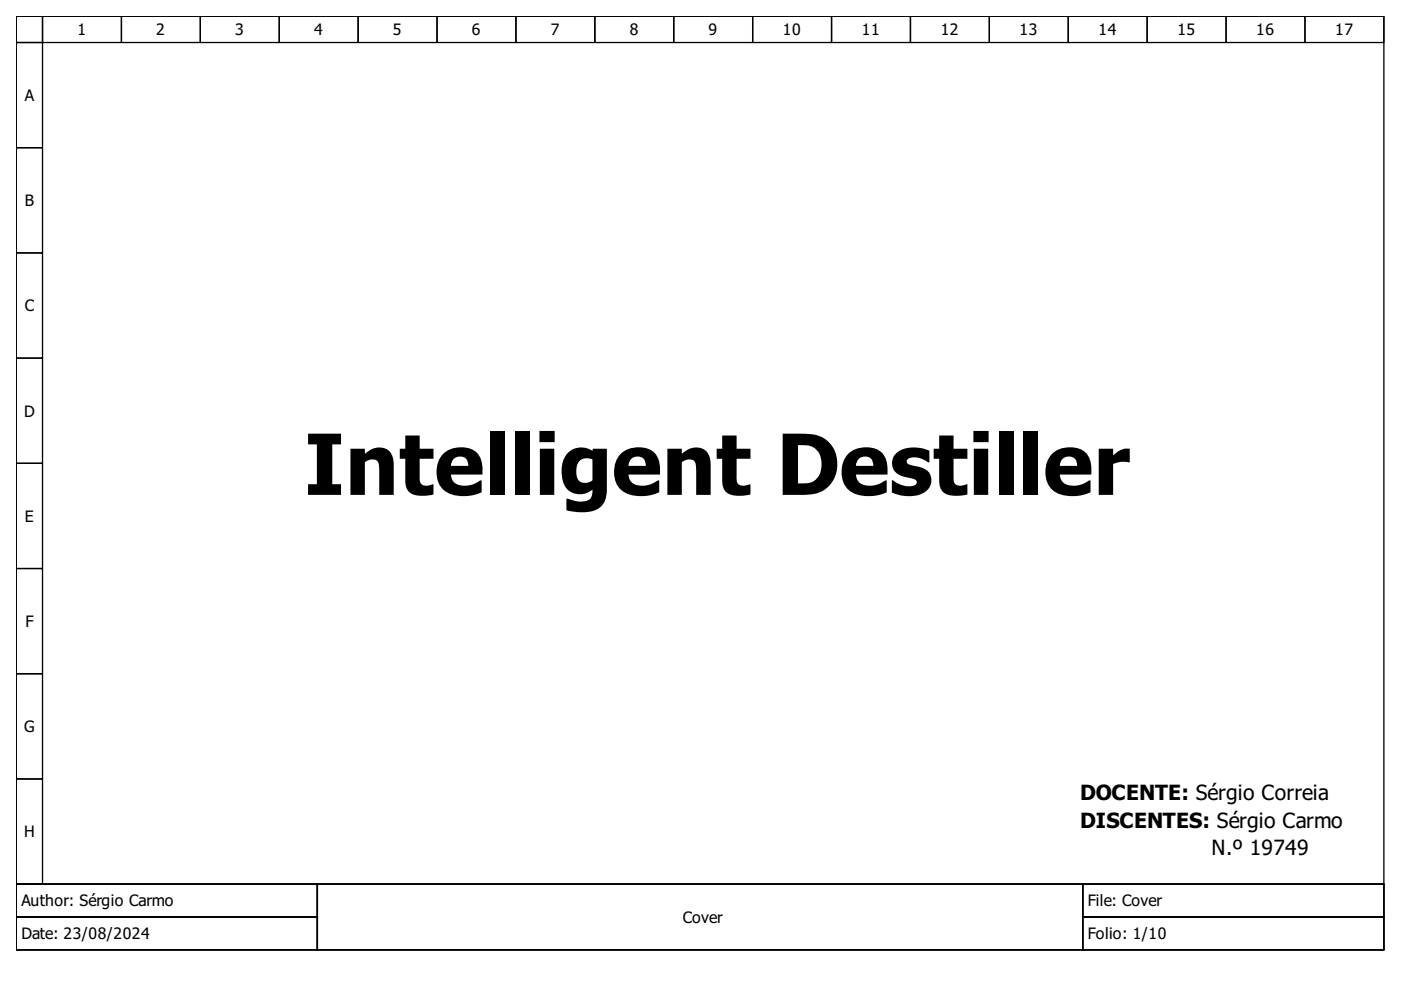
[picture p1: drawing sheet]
<svg xmlns="http://www.w3.org/2000/svg" width="297mm" height="210mm" viewBox="0 0 297 210" stroke-linecap="round" stroke-linejoin="round" font-family="sans-serif">
<defs><g id="words">
<text font-size="17.8" x="64.5" y="104.9">Intelligent Destiller</text>
<g font-size="4.5">
<text x="229" y="169.6">DOCENTE: Sérgio Correia</text>
<text x="229" y="175.5">DISCENTES: Sérgio Carmo</text>
<text x="256.9" y="181.3">N.º 19749</text>
</g>
<g font-size="3.3">
<text x="16.4" y="7.5">1</text>
<text x="33.1" y="7.5">2</text>
<text x="49.9" y="7.5">3</text>
<text x="66.6" y="7.5">4</text>
<text x="83.3" y="7.5">5</text>
<text x="100" y="7.5">6</text>
<text x="116.8" y="7.5">7</text>
<text x="133.5" y="7.5">8</text>
<text x="150.2" y="7.5">9</text>
<text x="166" y="7.5">10</text>
<text x="182.7" y="7.5">11</text>
<text x="199.4" y="7.5">12</text>
<text x="216.2" y="7.5">13</text>
<text x="232.9" y="7.5">14</text>
<text x="249.6" y="7.5">15</text>
<text x="266.4" y="7.5">16</text>
<text x="283.1" y="7.5">17</text>
<text x="5.3" y="21.4">A</text>
<text x="5.3" y="43.7">B</text>
<text x="5.3" y="66">C</text>
<text x="5.1" y="88.3">D</text>
<text x="5.3" y="110.6">E</text>
<text x="5.4" y="132.9">F</text>
<text x="5.1" y="155.3">G</text>
<text x="5.1" y="177.6">H</text>
<text x="4.6" y="192.2">Author: Sérgio Carmo</text>
<text x="144.8" y="195.7">Cover</text>
<text x="230.7" y="192.2">File: Cover</text>
<text x="4.6" y="199.2">Date: 23/08/2024</text>
<text x="230.7" y="199.2">Folio: 1/10</text>
</g>
</g></defs>
<g fill="none" stroke="#000" stroke-width=".28">
<path d="M3.4 3.4h290v184.1h-290zM3.4 3.4h5.6v5.6h-5.6zM3.4 9h5.6v22.3h-5.6zM9 3.4h16.7v5.6h-16.7zM25.7 3.4h16.8v5.6h-16.8zM42.5 3.4h16.7v5.6h-16.7zM59.2 3.4h16.7v5.6h-16.7zM75.9 3.4h16.8v5.6h-16.8zM92.7 3.4h16.7v5.6h-16.7zM109.4 3.4h16.7v5.6h-16.7zM126.1 3.4h16.7v5.6h-16.7zM142.8 3.4h16.8v5.6h-16.8z"/>
<path d="M159.6 3.4h16.7v5.6h-16.7zM176.3 3.4h16.7v5.6h-16.7zM193 3.4h16.8v5.6h-16.8zM209.8 3.4h16.7v5.6h-16.7zM226.5 3.4h16.7v5.6h-16.7zM243.2 3.4h16.8v5.6h-16.8zM260 3.4h16.7v5.6h-16.7zM276.7 3.4h16.7v5.6h-16.7zM3.4 31.3h5.6v22.3h-5.6zM3.4 53.6h5.6v22.3h-5.6zM3.4 75.9h5.6v22.3h-5.6zM3.4 98.2h5.6v22.3h-5.6z"/>
<path d="M3.4 120.5h5.6v22.3h-5.6zM3.4 142.8h5.6v22.4h-5.6zM3.4 165.2h5.6v22.3h-5.6zM3.4 187.5h290v13.9h-290zM3.4 187.5h63.9v6.9h-63.9zM3.4 194.4h63.9v7h-63.9zM67.3 187.5h162.3v13.9h-162.3zM229.6 187.5h63.8v6.9h-63.8zM229.6 194.4h63.8v7h-63.8z"/>
</g>
<use href="#words"/>
</svg>
